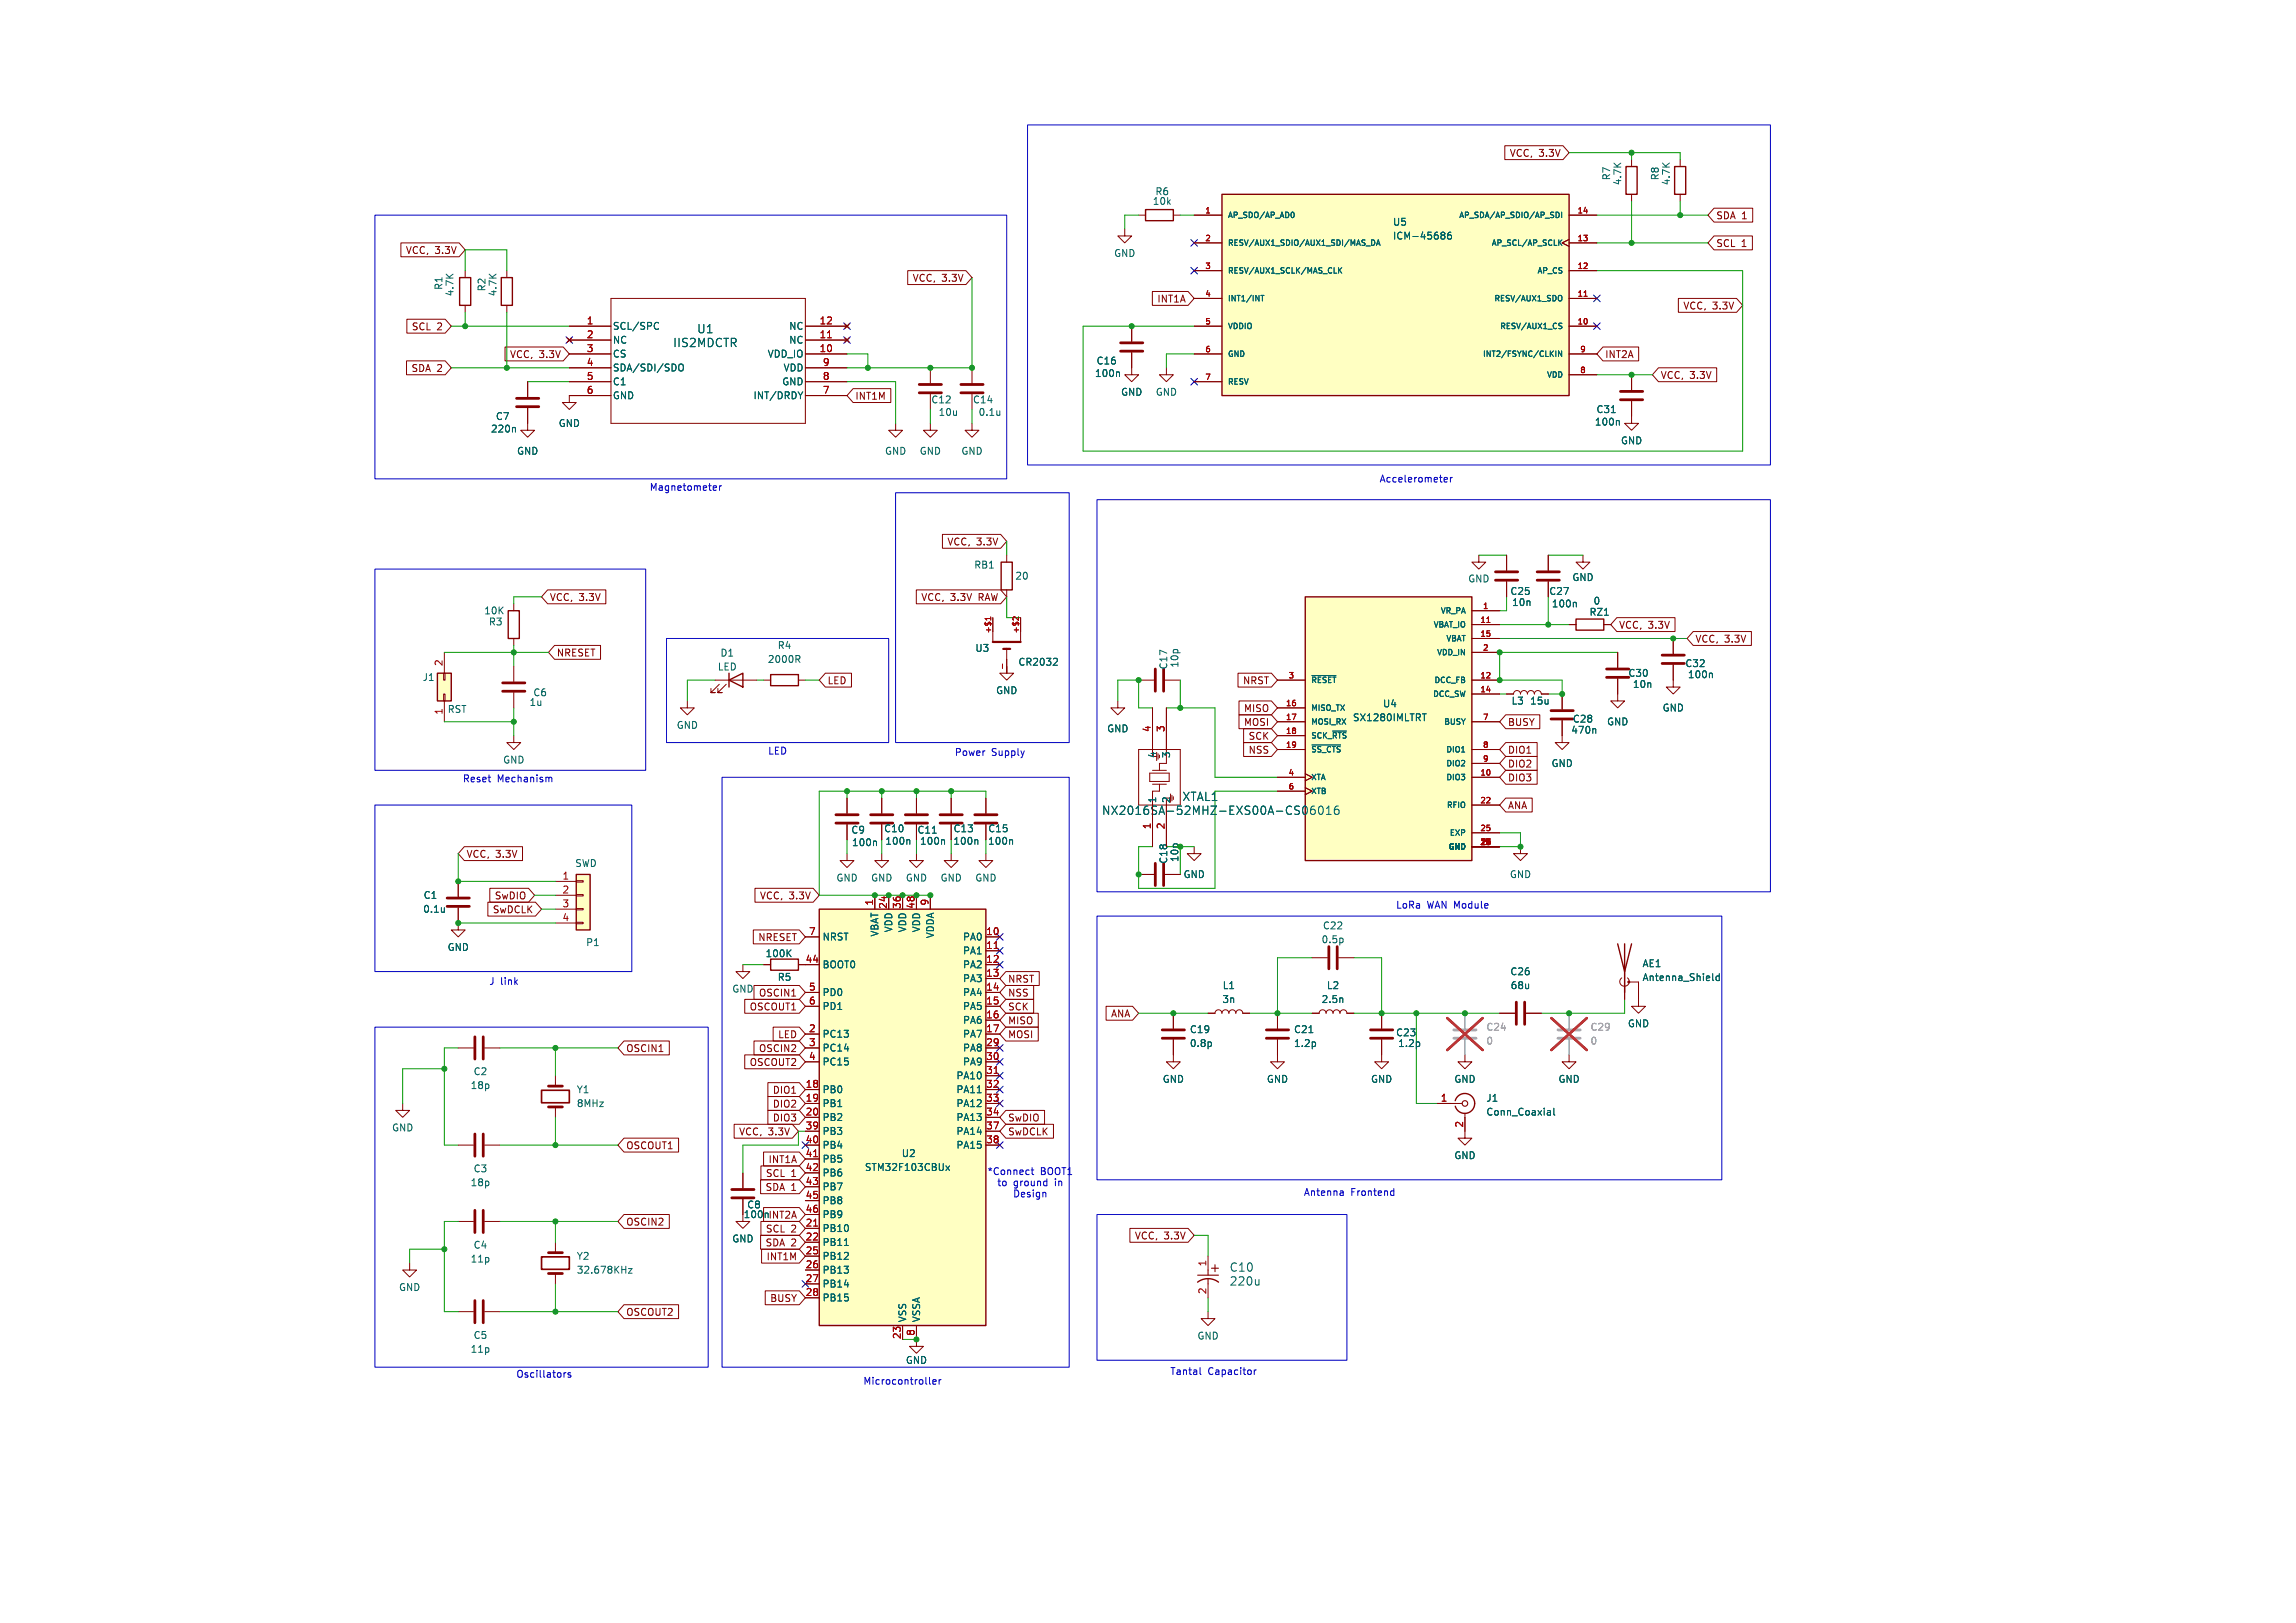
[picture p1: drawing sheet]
<svg xmlns="http://www.w3.org/2000/svg" width="420mm" height="297mm" viewBox="0 0 420 297" stroke-linecap="round" stroke-linejoin="round" font-family="sans-serif">
<defs><g id="words">
<g font-size="2.1" fill="#006464">
<text x="123" y="63.7">IIS2MDCTR</text>
<text x="127.4" y="61.2">U1</text>
<text x="201.5" y="149.3">NX2016SA-52MHZ-EXS00A-CS06016</text>
<text x="216.2" y="146.8">XTAL1</text>
<text x="224.8" y="232.9">C10</text>
<text x="224.8" y="235.5">220u</text>
</g>
<g font-size="1.8" fill="#840000">
<text x="276.1" y="28.9">VCC, 3.3V</text>
<text x="313.8" y="40.3">SDA 1</text>
<text x="74.1" y="46.7">VCC, 3.3V</text>
<text x="313.8" y="45.4">SCL 1</text>
<text x="166.9" y="51.8">VCC, 3.3V</text>
<text x="211.6" y="55.6">INT1A</text>
<text x="307.8" y="56.8">VCC, 3.3V</text>
<text x="75.2" y="60.6">SCL 2</text>
<text x="93.2" y="65.7">VCC, 3.3V</text>
<text x="293.5" y="65.7">INT2A</text>
<text x="75.2" y="68.3">SDA 2</text>
<text x="303.7" y="69.5">VCC, 3.3V</text>
<text x="156.4" y="73.3">INT1M</text>
<text x="173.2" y="100">VCC, 3.3V</text>
<text x="100.5" y="110.2">VCC, 3.3V</text>
<text x="168.4" y="110.2">VCC, 3.3V</text>
<text x="179.1" y="110.2">RAW</text>
<text x="296.1" y="115.3">VCC, 3.3V</text>
<text x="310" y="117.8">VCC, 3.3V</text>
<text x="101.8" y="120.3">NRESET</text>
<text x="151.3" y="125.4">LED</text>
<text x="227.3" y="125.4">NRST</text>
<text x="227.5" y="130.5">MISO</text>
<text x="227.5" y="133">MOSI</text>
<text x="228.3" y="135.6">SCK</text>
<text x="275.7" y="133">BUSY</text>
<text x="228.3" y="138.1">NSS</text>
<text x="275.7" y="140.7">DIO2</text>
<text x="275.7" y="143.2">DIO3</text>
<text x="275.7" y="138.1">DIO1</text>
<text x="275.7" y="148.3">ANA</text>
<text x="85.2" y="157.2">VCC, 3.3V</text>
<text x="90" y="167.3">SwDCLK</text>
<text x="90.4" y="164.8">SwDIO</text>
<text x="138.9" y="164.8">VCC, 3.3V</text>
<text x="138.6" y="172.4">NRESET</text>
<text x="137" y="185.1">OSCOUT1</text>
<text x="138.7" y="182.6">OSCIN1</text>
<text x="184.3" y="180">NRST</text>
<text x="184.3" y="182.6">NSS</text>
<text x="184.3" y="185.1">SCK</text>
<text x="142.2" y="190.2">LED</text>
<text x="184.3" y="187.6">MISO</text>
<text x="184.3" y="190.2">MOSI</text>
<text x="203.1" y="186.4">ANA</text>
<text x="114.5" y="192.7">OSCIN1</text>
<text x="137" y="195.3">OSCOUT2</text>
<text x="138.7" y="192.7">OSCIN2</text>
<text x="141.3" y="200.3">DIO1</text>
<text x="141.3" y="202.9">DIO2</text>
<text x="135.1" y="208">VCC, 3.3V</text>
<text x="141.3" y="205.4">DIO3</text>
<text x="184.3" y="208">SwDCLK</text>
<text x="184.3" y="205.4">SwDIO</text>
<text x="114.5" y="210.5">OSCOUT1</text>
<text x="140" y="215.6">SCL 1</text>
<text x="140.5" y="213">INT1A</text>
<text x="139.9" y="218.1">SDA 1</text>
<text x="114.5" y="224.5">OSCIN2</text>
<text x="140" y="225.7">SCL 2</text>
<text x="207.5" y="227">VCC, 3.3V</text>
<text x="139.9" y="228.3">SDA 2</text>
<text x="140.1" y="230.8">INT1M</text>
<text x="140.8" y="238.4">BUSY</text>
<text x="114.5" y="241">OSCOUT2</text>
</g>
<g font-size="1.8" fill="#006464">
<text x="211.3" y="35.9">R6</text>
<text x="294.7" y="33.1" transform="rotate(-90 294.7 33.1)">R7</text>
<text x="296.8" y="34" transform="rotate(-90 296.8 34)">4.7K</text>
<text x="303.6" y="33.1" transform="rotate(-90 303.6 33.1)">R8</text>
<text x="305.7" y="34" transform="rotate(-90 305.7 34)">4.7K</text>
<text x="210.8" y="37.7">10k</text>
<text x="254.7" y="41.5">U5</text>
<text x="203.7" y="47.2">GND</text>
<text x="254.7" y="44">ICM-45686</text>
<text x="81.1" y="53.2" transform="rotate(-90 81.1 53.2)">R1</text>
<text x="89" y="53.4" transform="rotate(-90 89 53.4)">R2</text>
<text x="83.2" y="54.3" transform="rotate(-90 83.2 54.3)">4.7K</text>
<text x="91" y="54.3" transform="rotate(-90 91 54.3)">4.7K</text>
<text x="112" y="60.6">SCL/SPC</text>
<text x="112" y="63.1">NC</text>
<text x="112" y="65.6">CS</text>
<text x="140.3" y="65.6">VDD_IO</text>
<text x="144.3" y="60.6">NC</text>
<text x="144.3" y="63.1">NC</text>
<text x="112" y="68.2">SDA/SDI/SDO</text>
<text x="112" y="70.7">C1</text>
<text x="143" y="70.7">GND</text>
<text x="143.2" y="68.2">VDD</text>
<text x="200.2" y="69.2">100n</text>
<text x="200.5" y="66.9">C16</text>
<text x="90.6" y="77.1">C7</text>
<text x="112" y="73.3">GND</text>
<text x="137.7" y="73.3">INT/DRDY</text>
<text x="170.3" y="74">C12</text>
<text x="171.6" y="76.3">10u</text>
<text x="177.9" y="74">C14</text>
<text x="178.9" y="76.3">0.1u</text>
<text x="205" y="72.6">GND</text>
<text x="211.3" y="72.6">GND</text>
<text x="291.9" y="75.8">C31</text>
<text x="89.7" y="79.3">220n</text>
<text x="94.5" y="83.4">GND</text>
<text x="102.1" y="78.3">GND</text>
<text x="161.8" y="83.4">GND</text>
<text x="168.1" y="83.4">GND</text>
<text x="175.8" y="83.4">GND</text>
<text x="291.6" y="78.1">100n</text>
<text x="296.4" y="81.5">GND</text>
<text x="178.1" y="104.2">RB1</text>
<text x="185.6" y="106.3">20</text>
<text x="268.5" y="106.8">GND</text>
<text x="287.5" y="106.5">GND</text>
<text x="88.5" y="112.6">10K</text>
<text x="276.2" y="109.1">C25</text>
<text x="276.5" y="111.1">10n</text>
<text x="283.3" y="109.1">C27</text>
<text x="283.8" y="111.4">100n</text>
<text x="290.7" y="112.9">RZ1</text>
<text x="291.4" y="110.8">0</text>
<text x="89.3" y="114.7">R3</text>
<text x="142.2" y="119">R4</text>
<text x="178.3" y="119.5">U3</text>
<text x="77.2" y="124.8">J1</text>
<text x="131.2" y="122.9">LED</text>
<text x="131.7" y="120.4">D1</text>
<text x="140.4" y="121.5">2000R</text>
<text x="186.2" y="122">CR2032</text>
<text x="213.7" y="122.6" transform="rotate(-90 213.7 122.6)">C17</text>
<text x="215.7" y="122.3" transform="rotate(-90 215.7 122.3)">10p</text>
<text x="297.8" y="124.1">C30</text>
<text x="308.2" y="122.3">C32</text>
<text x="308.7" y="124.3">100n</text>
<text x="81.8" y="130.7">RST</text>
<text x="96.8" y="129.4">1u</text>
<text x="97.5" y="127.6">C6</text>
<text x="182.1" y="127.2">GND</text>
<text x="252.9" y="129.6">U4</text>
<text x="276.4" y="129.1">L3</text>
<text x="279.8" y="129.1">15u</text>
<text x="298.6" y="126.1">10n</text>
<text x="304" y="130.4">GND</text>
<text x="123.7" y="133.6">GND</text>
<text x="202.4" y="134.2">GND</text>
<text x="247.4" y="132.2">SX1280IMLTRT</text>
<text x="287.3" y="134.5">470n</text>
<text x="287.6" y="132.4">C28</text>
<text x="293.9" y="132.9">GND</text>
<text x="91.9" y="139.9">GND</text>
<text x="211.7" y="138.8" transform="rotate(-90 211.7 138.8)">4</text>
<text x="214.2" y="138.8" transform="rotate(-90 214.2 138.8)">3</text>
<text x="283.7" y="140.6">GND</text>
<text x="211.7" y="147.1" transform="rotate(-90 211.7 147.1)">1</text>
<text x="214.2" y="147.1" transform="rotate(-90 214.2 147.1)">2</text>
<text x="155.6" y="152.8">C9</text>
<text x="155.8" y="155">100n</text>
<text x="161.6" y="152.5">C10</text>
<text x="161.8" y="154.8">100n</text>
<text x="167.7" y="152.8">C11</text>
<text x="168.2" y="154.8">100n</text>
<text x="174.3" y="154.8">100n</text>
<text x="174.3" y="152.5">C13</text>
<text x="180.6" y="154.8">100n</text>
<text x="180.7" y="152.5">C15</text>
<text x="105.1" y="158.9">SWD</text>
<text x="152.9" y="161.5">GND</text>
<text x="159.3" y="161.5">GND</text>
<text x="165.6" y="161.5">GND</text>
<text x="172" y="161.5">GND</text>
<text x="178.3" y="161.5">GND</text>
<text x="213.7" y="158.2" transform="rotate(-90 213.7 158.2)">C18</text>
<text x="216.4" y="160.9">GND</text>
<text x="276.1" y="160.9">GND</text>
<text x="77.3" y="167.2">0.1u</text>
<text x="77.4" y="164.7">C1</text>
<text x="107.1" y="173.3">P1</text>
<text x="150.4" y="172.3">NRST</text>
<text x="160.9" y="171.5" transform="rotate(-90 160.9 171.5)">VBAT</text>
<text x="163.4" y="170.7" transform="rotate(-90 163.4 170.7)">VDD</text>
<text x="166" y="170.7" transform="rotate(-90 166 170.7)">VDD</text>
<text x="168.5" y="170.7" transform="rotate(-90 168.5 170.7)">VDD</text>
<text x="171" y="171.8" transform="rotate(-90 171 171.8)">VDDA</text>
<text x="176.1" y="172.3">PA0</text>
<text x="241.7" y="172.8">0.5p</text>
<text x="241.9" y="170.3">C22</text>
<text x="81.8" y="174.2">GND</text>
<text x="139.9" y="175.4">100K</text>
<text x="142.2" y="179.7">R5</text>
<text x="150.4" y="177.4">BOOT0</text>
<text x="176.1" y="174.9">PA1</text>
<text x="176.1" y="177.4">PA2</text>
<text x="176.1" y="179.9">PA3</text>
<text x="276.2" y="178.7">C26</text>
<text x="300.4" y="177.2">AE1</text>
<text x="300.4" y="179.7">Antenna_Shield</text>
<text x="133.9" y="181.8">GND</text>
<text x="150.4" y="182.5">PD0</text>
<text x="150.4" y="185">PD1</text>
<text x="176.1" y="182.5">PA4</text>
<text x="176.1" y="185">PA5</text>
<text x="223.5" y="183.7">3n</text>
<text x="223.6" y="181.2">L1</text>
<text x="241.7" y="183.7">2.5n</text>
<text x="242.6" y="181.2">L2</text>
<text x="276.2" y="181.2">68u</text>
<text x="150.4" y="190.1">PC13</text>
<text x="176.1" y="187.6">PA6</text>
<text x="176.1" y="190.1">PA7</text>
<text x="217.6" y="189.3">C19</text>
<text x="217.6" y="191.8">0.8p</text>
<text x="236.6" y="189.3">C21</text>
<text x="236.6" y="191.8">1.2p</text>
<text x="255.3" y="189.8">C23</text>
<text x="255.7" y="191.8">1.2p</text>
<text x="297.7" y="188.2">GND</text>
<text x="86.5" y="197">C2</text>
<text x="150.4" y="192.6">PC14</text>
<text x="150.4" y="195.2">PC15</text>
<text x="174.9" y="197.7">PA10</text>
<text x="176.1" y="192.6">PA8</text>
<text x="176.1" y="195.2">PA9</text>
<text x="86" y="199.5">18p</text>
<text x="105.4" y="200.3">Y1</text>
<text x="105.4" y="202.8">8MHz</text>
<text x="150.4" y="200.3">PB0</text>
<text x="150.4" y="202.8">PB1</text>
<text x="174.9" y="200.3">PA11</text>
<text x="174.9" y="202.8">PA12</text>
<text x="212.6" y="198.3">GND</text>
<text x="231.6" y="198.3">GND</text>
<text x="250.7" y="198.3">GND</text>
<text x="265.9" y="198.3">GND</text>
<text x="271.8" y="201.8">J1</text>
<text x="285" y="198.3">GND</text>
<text x="71.6" y="207.2">GND</text>
<text x="150.4" y="205.3">PB2</text>
<text x="150.4" y="207.9">PB3</text>
<text x="174.9" y="205.3">PA13</text>
<text x="174.9" y="207.9">PA14</text>
<text x="271.8" y="204.4">Conn_Coaxial</text>
<text x="86.5" y="214.7">C3</text>
<text x="150.4" y="210.4">PB4</text>
<text x="150.4" y="213">PB5</text>
<text x="150.4" y="215.5">PB6</text>
<text x="158.1" y="214.5">STM32F103CBUx</text>
<text x="164.9" y="211.9">U2</text>
<text x="174.9" y="210.4">PA15</text>
<text x="265.9" y="212.3">GND</text>
<text x="86" y="217.3">18p</text>
<text x="136.6" y="221.3">C8</text>
<text x="150.4" y="218">PB7</text>
<text x="150.4" y="220.6">PB8</text>
<text x="133.9" y="227.6">GND</text>
<text x="135.9" y="223.1">100n INT2A</text>
<text x="135.9" y="223.1">100n</text>
<text x="150.4" y="223.1">PB9</text>
<text x="150.4" y="225.7">PB10</text>
<text x="86" y="231.2">11p</text>
<text x="86.5" y="228.7">C4</text>
<text x="105.4" y="230.7">Y2</text>
<text x="105.4" y="233.3">32.678KHz</text>
<text x="150.4" y="228.2">PB11</text>
<text x="150.4" y="230.7">PB12</text>
<text x="150.4" y="233.3">PB13</text>
<text x="72.9" y="236.4">GND</text>
<text x="150.4" y="235.8">PB14</text>
<text x="150.4" y="238.4">PB15</text>
<text x="86.5" y="245.2">C5</text>
<text x="166" y="242.1" transform="rotate(-90 166 242.1)">VSS</text>
<text x="168.5" y="242.1" transform="rotate(-90 168.5 242.1)">VSSA</text>
<text x="218.9" y="245.3">GND</text>
<text x="86" y="247.8">11p</text>
<text x="165.6" y="249.8">GND</text>
</g>
<g font-size="1.8" fill="#a90000">
<text x="107.2" y="59.4">1</text>
<text x="149.8" y="59.4">12</text>
<text x="107.2" y="62">2</text>
<text x="107.2" y="64.5">3</text>
<text x="149.8" y="62">11</text>
<text x="149.8" y="64.5">10</text>
<text x="107.2" y="67.1">4</text>
<text x="107.2" y="69.6">5</text>
<text x="150.4" y="67.1">9</text>
<text x="150.4" y="69.6">8</text>
<text x="107.2" y="72.1">6</text>
<text x="150.4" y="72.1">7</text>
<text x="81" y="122" transform="rotate(-90 81 122)">2</text>
<text x="81" y="130.9" transform="rotate(-90 81 130.9)">1</text>
<text x="210.6" y="134.1" transform="rotate(-90 210.6 134.1)">4</text>
<text x="213.1" y="134.1" transform="rotate(-90 213.1 134.1)">3</text>
<text x="210.6" y="151.8" transform="rotate(-90 210.6 151.8)">1</text>
<text x="213.1" y="151.8" transform="rotate(-90 213.1 151.8)">2</text>
<text x="102.8" y="161">1</text>
<text x="102.8" y="163.6">2</text>
<text x="102.8" y="166.1">3</text>
<text x="159.8" y="165.8" transform="rotate(-90 159.8 165.8)">1</text>
<text x="162.3" y="166.4" transform="rotate(-90 162.3 166.4)">24</text>
<text x="164.8" y="166.4" transform="rotate(-90 164.8 166.4)">36</text>
<text x="167.4" y="166.4" transform="rotate(-90 167.4 166.4)">48</text>
<text x="169.9" y="165.8" transform="rotate(-90 169.9 165.8)">9</text>
<text x="102.8" y="168.7">4</text>
<text x="147.9" y="171.2">7</text>
<text x="180.3" y="171.2">10</text>
<text x="180.3" y="173.7">11</text>
<text x="147.3" y="176.3">44</text>
<text x="180.3" y="176.3">12</text>
<text x="180.3" y="178.8">13</text>
<text x="147.9" y="181.4">5</text>
<text x="147.9" y="183.9">6</text>
<text x="180.3" y="181.4">14</text>
<text x="180.3" y="183.9">15</text>
<text x="147.9" y="189">2</text>
<text x="147.9" y="191.5">3</text>
<text x="180.3" y="186.4">16</text>
<text x="180.3" y="189">17</text>
<text x="180.3" y="191.5">29</text>
<text x="147.9" y="194.1">4</text>
<text x="180.3" y="194.1">30</text>
<text x="180.3" y="196.6">31</text>
<text x="147.3" y="199.1">18</text>
<text x="147.3" y="201.7">19</text>
<text x="180.3" y="199.1">32</text>
<text x="180.3" y="201.7">33</text>
<text x="263.5" y="201.7">1</text>
<text x="147.3" y="204.2">20</text>
<text x="147.3" y="206.8">39</text>
<text x="147.3" y="209.3">40</text>
<text x="180.3" y="204.2">34</text>
<text x="180.3" y="206.8">37</text>
<text x="180.3" y="209.3">38</text>
<text x="267.7" y="206.4" transform="rotate(-90 267.7 206.4)">2</text>
<text x="147.3" y="211.8">41</text>
<text x="147.3" y="214.4">42</text>
<text x="147.3" y="216.9">43</text>
<text x="147.3" y="219.5">45</text>
<text x="147.3" y="222">46</text>
<text x="147.3" y="224.5">21</text>
<text x="147.3" y="227.1">22</text>
<text x="147.3" y="229.6">25</text>
<text x="147.3" y="232.2">26</text>
<text x="220.7" y="231.8" transform="rotate(-90 220.7 231.8)">1</text>
<text x="147.3" y="234.7">27</text>
<text x="147.3" y="237.2">28</text>
<text x="220.7" y="236.9" transform="rotate(-90 220.7 236.9)">2</text>
<text x="164.8" y="245.2" transform="rotate(-90 164.8 245.2)">23</text>
<text x="167.4" y="244.5" transform="rotate(-90 167.4 244.5)">8</text>
</g>
<g font-size="1.8" fill="#0000c2">
<text x="252.3" y="88.5">Accelerometer</text>
<text x="118.8" y="90">Magnetometer</text>
<text x="84.6" y="143.4">Reset</text>
<text x="90.9" y="143.4">Mechanism</text>
<text x="140.4" y="138.3">LED</text>
<text x="174.6" y="138.5">Power</text>
<text x="181.4" y="138.5">Supply</text>
<text x="255.3" y="166.5">LoRa</text>
<text x="261" y="166.5">WAN Module</text>
<text x="89.4" y="180.4">J</text>
<text x="91.5" y="180.4">link</text>
<text x="180.5" y="215.2">*Connect</text>
<text x="190.3" y="215.2">BOOT1</text>
<text x="182.3" y="217.3">to</text>
<text x="185.2" y="219.3">Design</text>
<text x="185.4" y="217.3">ground</text>
<text x="193.1" y="217.3">in</text>
<text x="238.4" y="219.1">Antenna</text>
<text x="247.1" y="219.1">Frontend</text>
<text x="214" y="251.8">Tantal</text>
<text x="220.9" y="251.8">Capacitor</text>
<text x="94.4" y="252.3">Oscillators</text>
<text x="157.8" y="253.6">Microcontroller</text>
</g>
<text font-size="1.8" fill="#009600" x="215.7" y="157.8" transform="rotate(-90 215.7 157.8)">10p</text>
<g font-size="1.8" fill="#989898">
<text x="271.8" y="191.4">0</text>
<text x="271.8" y="188.8">C24</text>
<text x="290.8" y="191.4">0</text>
<text x="290.8" y="188.8">C29</text>
</g>
<g font-size="1.4" fill="#a90000">
<text x="220.4" y="39.1">1</text>
<text x="288.5" y="39.1">14</text>
<text x="220.4" y="44.2">2</text>
<text x="288.5" y="44.2">13</text>
<text x="220.4" y="49.3">3</text>
<text x="288.5" y="49.3">12</text>
<text x="220.4" y="54.4">4</text>
<text x="220.4" y="59.4">5</text>
<text x="288.5" y="54.4">11</text>
<text x="288.5" y="59.4">10</text>
<text x="220.4" y="64.5">6</text>
<text x="288.9" y="64.5">9</text>
<text x="220.4" y="69.6">7</text>
<text x="288.9" y="68.3">8</text>
<text x="271.2" y="111.5">1</text>
<text x="181.4" y="116" transform="rotate(-90 181.4 116)">+$1</text>
<text x="186.4" y="116" transform="rotate(-90 186.4 116)">+$2</text>
<text x="270.7" y="114">11</text>
<text x="270.7" y="116.6">15</text>
<text x="271.2" y="119.1">2</text>
<text x="235.6" y="124.2">3</text>
<text x="270.7" y="124.2">12</text>
<text x="235.1" y="129.3">16</text>
<text x="235.1" y="131.8">17</text>
<text x="270.7" y="126.7">14</text>
<text x="271.2" y="131.8">7</text>
<text x="235.1" y="134.4">18</text>
<text x="235.1" y="136.9">19</text>
<text x="271.2" y="136.9">8</text>
<text x="235.6" y="142">4</text>
<text x="270.7" y="142">10</text>
<text x="271.2" y="139.4">9</text>
<text x="235.6" y="144.5">6</text>
<text x="270.7" y="147.1">22</text>
<text x="270.7" y="152.1">25</text>
<text x="271.2" y="154.7">51</text>
<text x="271.5" y="154.7">1</text>
<text x="271.5" y="154.7">4</text>
</g>
<g font-size="1.4" fill="#006464">
<text x="224.5" y="40.1">AP_SDO/AP_AD0</text>
<text x="266.8" y="40.1">AP_SDA/AP_SDIO/AP_SDI</text>
<text x="224.5" y="45.2">RESV/AUX1_SDIO/AUX1_SDI/MAS_DA</text>
<text x="272.7" y="45.2">AP_SCL/AP_SCLK</text>
<text x="224.5" y="50.3">RESV/AUX1_SCLK/MAS_CLK</text>
<text x="281.1" y="50.3">AP_CS</text>
<text x="224.5" y="55.3">INT1/INT</text>
<text x="273.2" y="55.3">RESV/AUX1_SDO</text>
<text x="224.5" y="60.4">VDDIO</text>
<text x="224.5" y="65.5">GND</text>
<text x="271.1" y="65.5">INT2/FSYNC/CLKIN</text>
<text x="274.3" y="60.4">RESV/AUX1_CS</text>
<text x="224.5" y="70.6">RESV</text>
<text x="282.8" y="69.3">VDD</text>
<text x="263.4" y="112.5">VR_PA</text>
<text x="262.1" y="115">VBAT_IO</text>
<text x="264.4" y="117.6">VBAT</text>
<text x="239.8" y="125.2">~{RESET}</text>
<text x="262.3" y="125.2">DCC_FB</text>
<text x="262.7" y="120.1">VDD_IN</text>
<text x="239.8" y="130.3">MISO_TX</text>
<text x="262" y="127.7">DCC_SW</text>
<text x="239.8" y="132.8">MOSI_RX</text>
<text x="239.8" y="135.4">SCK_~{RTS}</text>
<text x="239.8" y="137.9">~{SS_CTS}</text>
<text x="264.1" y="132.8">BUSY</text>
<text x="264.4" y="137.9">DIO1</text>
<text x="239.8" y="143">XTA</text>
<text x="264.4" y="140.4">DIO2</text>
<text x="264.4" y="143">DIO3</text>
<text x="239.8" y="145.5">XTB</text>
<text x="264.5" y="148.1">RFIO</text>
<text x="264.9" y="155.7">GND</text>
<text x="265.1" y="153.1">EXP</text>
</g>
</g></defs>
<g fill="none" stroke="#840000" stroke-width=".51">
<path d="M168.1 70.4h4.1M168.1 71.9h4.1M283.7 130h4.1M283.7 131.6h4.1M293.9 124h4M293.9 122.4h4M178.3 149.1h4.1M178.3 150.6h4.1M211.3 158v4.1M212.9 158v4.1M86.9 189.7v4.1M88.4 189.7v4.1"/>
<path d="M100.3 198.8h2.6M212.6 190h4.1M212.6 188.5h4.1M86.9 207.5v4.1M88.4 207.5v4.1M100.3 202.6h2.6M86.9 221.5v4.1M88.4 221.5v4.1"/>
</g>
<g fill="none" stroke="#840000" stroke-width=".18">
<path d="M163.8 77.5v1.2h1.3l-1.3 1.3-1.2-1.3h1.2M170.2 67.3v2.8M170.2 72.1v2.8M295.9 119.4v2.8M275.6 127h1.3a.64 .64 0 0 1 .6-.6 .64 .64 0 0 1 .6 .6 .64 .64 0 0 1 .7-.6 .64 .64 0 0 1 .6 .6 .64 .64 0 0 1 .6-.6 .64 .64 0 0 1 .7 .6 .64 .64 0 0 1 .6-.6 .64 .64 0 0 1 .6 .6h1.3M285.7 127v2.8M285.7 131.8v2.8M295.9 124.2v4.1h1.3l-1.3 1.2-1.3-1.2h1.3M306.1 124.5v1.2h1.2l-1.2 1.3-1.3-1.3h1.3M180.3 146.1v2.7M180.3 150.9v2.8M218.4 154.9v1.3h1.3l-1.3 1.3-1.2-1.3h1.2"/>
<path d="M208.3 160h2.8M213.1 160h2.8M83.8 191.8h2.8M88.6 191.8h2.8M101.6 196.9v1.9M214.6 190.2v4.1h1.3l-1.3 1.3-1.2-1.3h1.2M214.6 185.4v2.8M240 185.4h1.3a.64 .64 0 0 1 .6-.6 .64 .64 0 0 1 .7 .6 .64 .64 0 0 1 .6-.6 .64 .64 0 0 1 .6 .6 .64 .64 0 0 1 .7-.6 .64 .64 0 0 1 .6 .6 .64 .64 0 0 1 .6-.6 .64 .64 0 0 1 .7 .6h1.2M252.7 193v1.3h1.3l-1.3 1.3-1.2-1.3h1.2M73.7 201.9v1.3h1.2l-1.2 1.3-1.3-1.3h1.3M83.8 209.6h2.8M88.6 209.6h2.8"/>
<path d="M101.6 202.6v1.9M74.9 231.1v1.3h1.3l-1.3 1.3-1.2-1.3h1.2M83.8 223.5h2.8M88.6 223.5h2.8"/>
</g>
<path d="M291.7 133.3l.2 .2v.7M185 153.7l.2 .1v.7M221.5 190.8v.6M245.6 182.7v.8" fill="none" stroke="#006464" stroke-width=".18"/>
<path d="M99.1 199.5h5v2.3h-5z" fill="none" stroke="#840000" stroke-width=".3"/>
<path d="M149.9 166.4h30.4v76.2h-30.4z" fill="#ffffc2"/>
<path d="M288.3 113.3h5.1v2h-5.1zM149.9 166.4h30.4v76.2h-30.4z" fill="none" stroke="#840000" stroke-width=".25"/>
<g fill="none" stroke="#840000" stroke-width=".18">
<path d="M207 59.7v2.8M207 64.5v4.1h1.3l-1.3 1.3-1.3-1.3h1.3M213.4 67.3v1.3h1.2l-1.2 1.3-1.3-1.3h1.3M287 114.3h1.3M289.6 101.6v1.3h1.2l-1.2 1.2-1.3-1.2h1.3M293.4 114.3h1.2M306.1 116.8v2.8M306.1 121.7v2.8M147.3 171.5h2.6M147.3 176.5h2.6M160 163.8v2.6M162.6 163.8v2.6"/>
<path d="M165.1 163.8v2.6M167.6 163.8v2.6M170.2 163.8v2.6M180.3 171.5h2.6M180.3 176.5h2.6M180.3 174h2.6M180.3 179.1h2.6M147.3 181.6h2.6M147.3 184.2h2.6M147.3 189.2h2.6M147.3 191.8h2.6M147.3 194.3h2.6"/>
<path d="M147.3 199.4h2.6M180.3 181.6h2.6M180.3 184.2h2.6M180.3 189.2h2.6M180.3 191.8h2.6M180.3 194.3h2.6M180.3 199.4h2.6M180.3 186.7h2.6M180.3 196.9h2.6M147.3 201.9h2.6M147.3 204.5h2.6M147.3 207h2.6"/>
<path d="M147.3 209.6h2.6M147.3 212.1h2.6M147.3 214.6h2.6M147.3 217.2h2.6M147.3 219.7h2.6M180.3 201.9h2.6M180.3 204.5h2.6M180.3 207h2.6M180.3 209.6h2.6M147.3 222.2h2.6M147.3 224.8h2.6M147.3 227.3h2.6"/>
<path d="M147.3 229.9h2.6M147.3 232.4h2.6M147.3 234.9h2.6M147.3 237.5h2.6M165.1 242.6v2.5M167.6 242.6v2.5"/>
</g>
<path d="M181.9 173.6h.7M181.9 196.4h.7M148.8 211.7h.8M148.8 224.4h.8" fill="none" stroke="#a90000" stroke-width=".18"/>
<path d="M204.6 68.1l.2 .1v.7M313.1 123.2l.1 .2v.6M178.8 200h.7M173 213.3l.7 .9M173.7 213.3l-.7 .9M154.5 227.9h.7" fill="none" stroke="#006464" stroke-width=".18"/>
<path d="M205 62.7h4M205 64.3h4M304 119.9h4.1M304 121.4h4.1" fill="none" stroke="#840000" stroke-width=".51"/>
<path d="M265.9 188.5h4.1M265.9 190h4.1" fill="none" stroke="#a1a1a1" stroke-width=".51"/>
<path d="M268 185.4v2.8M268 190.2v2.8" fill="none" stroke="#a1a1a1" stroke-width=".18"/>
<path d="M264.7 186.3l6.5 5.9M271.2 186.3l-6.5 5.9" fill="none" stroke="#e12e31" stroke-width=".46"/>
<path d="M223.5 35.6h63.5v36.8h-63.5z" fill="#ffffc2"/>
<path d="M209.5 38.4h5.1v2h-5.1zM223.5 35.6h63.5v36.8h-63.5zM297.4 30.5h2.1v5.1h-2.1zM306.3 30.5h2.1v5.1h-2.1zM219.1 234.6a3.2 3.2 0 0 1 3.8 0" fill="none" stroke="#840000" stroke-width=".25"/>
<g fill="none" stroke="#840000" stroke-width=".18">
<path d="M208.3 39.4h1.2M214.6 39.4h1.3M218.4 39.4h5.1M287 39.4h5.1M298.4 29.2v1.3M298.4 35.6v1.2M307.3 29.2v1.3M307.3 35.6v1.2M205.7 41.9v1.3h1.3l-1.3 1.3-1.2-1.3h1.2M218.4 44.5h5.1M218.4 49.5h5.1M218.4 54.6h5.1"/>
<path d="M218.4 59.7h5.1M287 43.8l-1.3 .7 1.3 .6M287 44.5h5.1M287 49.5h5.1M287 54.6h5.1M287 59.7h5.1M170.2 77.5v1.2h1.2l-1.2 1.3-1.3-1.3h1.3M218.4 64.8h5.1M218.4 69.9h5.1M287 64.8h5.1M287 68.6h5.1M298.4 73.4v4.1h1.3l-1.3 1.2-1.2-1.2h1.2"/>
<path d="M298.4 68.6v2.8M204.5 128.3v1.2h1.2l-1.2 1.3-1.3-1.3h1.3M208.3 137.2h7.6v10.1h-7.6zM208.3 124.5h2.8M210.8 129.5v8.9M213.1 124.5h2.8M213.4 129.5v10.2h-1.3v1.3M174 156.2v1.3h1.3l-1.3 1.3-1.3-1.3h1.3M210.3 141.5h3.6v1.5h-3.6zM210.8 143.5h2.6M210.8 141h2.6M212.1 143.5v1.3h-1.3v10.1"/>
<path d="M213.4 147.3v7.6M214.1 145.3v1.5M214.4 145.5v1.1M278.1 154.9v1.3h1.3l-1.3 1.3-1.2-1.3h1.2M135.9 176.5v1.3h1.3l-1.3 1.3-1.3-1.3h1.3M268 193v1.3h1.2l-1.2 1.3-1.3-1.3h1.3M101.6 227.3v1.9M101.6 233v1.9M221 229.9v2.5M221 234.9v2.6M83.8 240h2.8M88.6 240h2.8"/>
</g>
<g fill="none" stroke="#006464" stroke-width=".18">
<path d="M236.5 38.8a.64 .64 0 0 1 0 1M284.6 38.8a.51 .51 0 0 1 .6 .5 .51 .51 0 0 1-.6 .5M285.7 38.8v1M230.6 54.1h.6M230.9 54.1v1M244 50h.5M244.9 49v1M245 49.4l.4 .6M245.4 49l-.5 .6M249.9 45h.8M250.9 43.9a.51 .51 0 0 1 .6 .5 .51 .51 0 0 1-.6 .5zM251.8 44.9l.3-1 .4 1"/>
<path d="M251.9 44.6h.5M263.8 42.5h.3l.2 .2-.2 .3M263.8 43h.3M264.1 43l.2 .3v.2l-.1 .2-.4 .1M265.4 42.5l-.4 .1a.86 .86 0 0 0 0 1.2l.5-.2v-.4l-.2-.2h-.4l-.1 .2M285.3 54.1a.34 .34 0 0 1 .4 .3v.3a.34 .34 0 0 1-.4 .4M285.3 44.3l.4 .6M285.3 59.6l.3 .1 .1 .3-.2 .2h-.2M285.3 59.1l.4 .1M285.7 43.9l-.6 .6M284.6 64.2v1M285.7 64.2v1l-.6-1v1"/>
<path d="M294.8 75.5h.7M296 76.9l.2 .2v.7M238.5 147.6l.1-.1a.81 .81 0 0 1 .6 .8 .81 .81 0 0 1-.6 .7h-.1M240.5 147.5a.6 .6 0 0 0-.8 .7v.5l.2 .3h.4l.2-.1 .1-.5-.1-.2-.5-.1-.3 .3M241.4 147.6l.1-.1a.81 .81 0 0 1 .6 .8 .81 .81 0 0 1-.6 .7 1.01 1.01 0 0 1-.1-1.4zM242.6 149h.9M242.6 147.9l.5-.4v1.5M244.8 147.5a.6 .6 0 0 0-.7 .7v.5l.1 .3h.5l.2-.1 .1-.5-.2-.2-.4-.1-.3 .3M115 232.1h.6l-.6 .9h.6M230.3 234.1v1.1M230.3 235l-.2 .2"/>
</g>
<path d="M289.8 54.2h.5" fill="none" stroke="#a90000" stroke-width=".18"/>
<path d="M296.4 71.6h4.1M296.4 73.2h4.1M211.3 122.4v4.1M212.9 122.4v4.1M86.9 238v4.1M88.4 238v4.1M100.3 233h2.6M100.3 229.2h2.6" fill="none" stroke="#840000" stroke-width=".51"/>
<path d="M99.1 230h5v2.3h-5z" fill="none" stroke="#840000" stroke-width=".3"/>
<path d="M219.1 233.3h3.8M221 232.4v.9M221 234v.9M221.6 232.1h1.3M222.2 231.4v1.3" fill="none" stroke="#840000" stroke-width=".2"/>
<path d="M238.8 109.2h30.4v48.3h-30.4z" fill="#ffffc2"/>
<path d="M84.1 50.8h2v5.1h-2zM91.7 50.8h2v5.1h-2zM238.8 109.2h30.4v48.3h-30.4zM141 175.5h5v2h-5zM295.9 172.7l1.3 5.1 1.2-5.1M297.2 172.7v8.9M266.2 201.4a1.81 1.81 0 0 1 2.8-1 1.81 1.81 0 0 1 0 3 1.81 1.81 0 0 1-2.8-1" fill="none" stroke="#840000" stroke-width=".25"/>
<g fill="none" stroke="#840000" stroke-width=".18">
<path d="M85.1 49.5v1.3M85.1 55.9v1.3M92.7 49.5v1.3M92.7 55.9v1.3M104.1 59.7h7.7M111.8 54.6h35.5v22.9h-35.5zM147.3 59.7h7.6M154.6 59.3l.7 .8M155.3 59.3l-.7 .8M96.5 74.7v4h1.3l-1.3 1.3-1.3-1.3h1.3M96.5 69.9v2.7M103.8 61.8l.7 .8"/>
<path d="M104.1 62.2h7.7M104.1 64.8h7.7M104.1 67.3h7.7M104.1 69.9h7.7M104.5 61.8l-.7 .8M111.8 72.4h-7.7v1.3h1.3l-1.3 1.2-1.2-1.2h1.2M147.3 62.2h7.6M147.3 64.8h7.6M147.3 67.3h7.6M147.3 69.9h7.6M147.3 72.4h7.6M154.6 61.8l.7 .8"/>
<path d="M155.3 61.8l-.7 .8M177.8 77.5v1.2h1.3l-1.3 1.3-1.3-1.3h1.3M177.8 67.3v2.8M177.8 72.1v2.8M181.6 113v4.5M184.1 118.7v4.5M186.7 113v4.5M269.2 111.8h5.1M269.2 114.3h5.1M269.2 116.8h5.1M269.2 119.4h5.1M270.5 101.6v1.3h1.3l-1.3 1.2-1.3-1.2h1.3"/>
<path d="M275.6 101.6v2.8M275.6 106.4v2.8M283.2 101.6v2.8M283.2 106.4v2.8M94 134.6v1.3h1.2l-1.2 1.3-1.3-1.3h1.3M94 121.9v2.8M94 126.7v2.8M233.7 124.5h5.1M233.7 129.5h5.1M233.7 132.1h5.1M233.7 134.6h5.1M233.7 137.2h5.1"/>
<path d="M269.2 124.5h5.1M269.2 132.1h5.1M269.2 137.2h5.1M269.2 127h5.1M269.2 139.7h5.1M285.7 134.6v1.3h1.3l-1.3 1.3-1.2-1.3h1.2M167.6 146.1v2.7M167.6 150.9v2.8M174 146.1v2.7M174 150.9v2.8M180.3 156.2v1.3h1.3l-1.3 1.3-1.2-1.3h1.2M233.7 142.2h5.1"/>
<path d="M233.7 144.8h5.1M238.8 141.6l1.2 .6-1.2 .7M238.8 144.1l1.2 .7-1.2 .6M269.2 142.2h5.1M269.2 147.3h5.1M269.2 152.4h5.1M269.2 154.9h5.1M83.8 168.9v1.3h1.3l-1.3 1.3-1.3-1.3h1.3M139.7 176.5h1.3M146 176.5h1.3M240 175.3h2.8M244.9 175.3h2.7"/>
<path d="M296.7 178.9a.85 .85 0 0 0-.1 1.3 .85 .85 0 0 0 1.2 0 .85 .85 0 0 0-.1-1.3M297.2 177.8v5.1M297.9 179.7h1.8v4.5h1.3l-1.3 1.2-1.3-1.2h1.3M221 185.4h1.2a.64 .64 0 0 1 .7-.6 .64 .64 0 0 1 .6 .6 .64 .64 0 0 1 .7-.6 .64 .64 0 0 1 .6 .6 .64 .64 0 0 1 .6-.6 .64 .64 0 0 1 .7 .6 .64 .64 0 0 1 .6-.6 .64 .64 0 0 1 .6 .6h1.3M233.7 193v1.3h1.2l-1.2 1.3-1.3-1.3h1.3M252.7 185.4v2.8M252.7 190.2v2.8M274.3 185.4h2.8M279.1 185.4h2.8M287 193v1.3h1.3l-1.3 1.3-1.3-1.3h1.3M135.9 219.5v4h1.3l-1.3 1.3-1.3-1.3h1.3M135.9 214.6v2.8"/>
<path d="M262.9 201.9h4.6M268 203.7v4.6h1.2l-1.2 1.3-1.3-1.3h1.3M167.6 245.1v1.3h1.3l-1.3 1.2-1.2-1.2h1.2M221 240v1.3h1.2l-1.2 1.3-1.3-1.3h1.3"/>
</g>
<g fill="none" stroke="#006464" stroke-width=".18">
<path d="M120.1 59l.4 .1M94.1 78.2l.2 .2v.7M120.5 60.1l-.4 .2M124.3 66.7l.2-.1a.43 .43 0 0 1 .5 .4v.5a.42 .42 0 0 1-.4 .4 .42 .42 0 0 1-.5-.4v-.5zM146.8 71.7l-.4 .7M182.9 75.2v.8M182.9 75.9l-.1 .1M288.2 110.2l.1 .2v.7M193.2 120.5l.2 .2v.3l-.8 .7h.8M240 123.6h4.4M240 136.3h5.2M243.8 133.8h2.5"/>
<path d="M260.2 130.6h.7M170.5 152.5h.8M172.6 153.7l.2 .1v.7M178.7 153.7l.2 .1v.7M144.2 174.4l.5 .7M144.7 173.8l-.7 .7M245.6 171.8v.6M313.3 179.4h.2M314.5 178.2v1.2M314.5 178.7l-.4-.1-.2 .2 .1 .6h.5M259.6 190.8v.6M283.2 203.2h.2l.2 .2v.7"/>
<path d="M283.6 204l-.4 .1M283.6 203.5l-.4 .1M284.2 202.8v1.1l.2 .2"/>
</g>
<path d="M151.4 61.8h.7M181.2 112.9v.6M181.2 113.2h-1l.3 .3M186.3 112.9v.6l-.7-.6-.3 .1v.3M272 113.9h.6M183.4 121.5v.8" fill="none" stroke="#a90000" stroke-width=".18"/>
<g fill="none" stroke="#840000" stroke-width=".51">
<path d="M94.5 72.9h4.1M94.5 74.4h4.1M175.8 70.4h4M175.8 71.9h4M273.6 106.2h4M273.6 104.6h4M281.2 106.2h4M281.2 104.6h4M91.9 125h4.1M91.9 126.5h4.1M165.6 149.1h4.1M165.6 150.6h4.1"/>
<path d="M172 149.1h4M172 150.6h4M243.1 173.2v4.1M244.6 173.2v4.1M250.7 188.5h4.1M250.7 190h4.1M277.4 183.4v4.1M278.9 183.4v4.1M133.9 217.7h4M133.9 219.2h4"/>
</g>
<path d="M285 188.5h4.1M285 190h4.1" fill="none" stroke="#a1a1a1" stroke-width=".51"/>
<path d="M287 185.4v2.8M287 190.2v2.8" fill="none" stroke="#a1a1a1" stroke-width=".18"/>
<path d="M283.8 186.3l6.5 5.9M290.3 186.3l-6.5 5.9" fill="none" stroke="#e12e31" stroke-width=".46"/>
<circle cx="297.9" cy="179.7" r=".18" fill="#840000" stroke="#840000" stroke-width=".18"/>
<path d="M181.6 117.5h5.1M183.5 118.7h1.3" fill="none" stroke="#840000" stroke-width=".41"/>
<circle cx="268" cy="201.9" r=".51" fill="none" stroke="#840000" stroke-width=".2"/>
<path d="M105.4 160h2.5v10.2h-2.5z" fill="#ffffc2"/>
<path d="M105.4 160h2.5v10.2h-2.5z" fill="none" stroke="#840000" stroke-width=".25"/>
<path d="M154.9 146.1v2.7M154.9 150.9v2.8M83.8 161.3v2.8M83.8 166.1v2.8M101.6 161.3h3.8M101.6 163.8h3.8M101.6 166.4h3.8M101.6 168.9h3.8M105.4 161.2h1.3v.2h-1.3zM105.4 163.7h1.3v.3h-1.3zM105.4 166.2h1.3v.3h-1.3zM105.4 168.8h1.3v.2h-1.3z" fill="none" stroke="#840000" stroke-width=".18"/>
<path d="M152.9 149.1h4.1M152.9 150.6h4.1M81.8 165.9h4.1M81.8 164.3h4.1" fill="none" stroke="#840000" stroke-width=".51"/>
<path d="M160.1 153.9l.2 .2v.7M81.3 166.1v.8M81.3 166.8l-.1 .1" fill="none" stroke="#006464" stroke-width=".18"/>
<path d="M80 123.2h2.5v5.1h-2.5z" fill="#ffffc2"/>
<path d="M93 111.8h2v5h-2zM183.1 102.9h2.1v5.1h-2.1zM80 123.2h2.5v5.1h-2.5zM133.3 124.5l2.6-1.3v2.5zM133.3 123.2v2.5M141 123.4h5v2.1h-5z" fill="none" stroke="#840000" stroke-width=".25"/>
<g fill="none" stroke="#840000" stroke-width=".18">
<path d="M218.4 39.4h5.1M275.3 26.7h10.6l1.1 1.2-1.1 1.3h-10.6zM287 39.4h5.1M313.5 38.1h7.1v2.5h-7.1l-1.1-1.2zM73.3 44.4h10.7l1.1 1.3-1.1 1.3h-10.7zM74.4 58.4h7l1.1 1.3-1.1 1.3h-7zM104.1 59.7h7.7M147.3 59.7h7.6M154.6 59.3l.7 .8M155.3 59.3l-.7 .8M166 49.5h10.7l1.1 1.3-1.1 1.3h-10.7zM207 59.7v2.8"/>
<path d="M210.8 53.3h6.5l1.1 1.3-1.1 1.3h-6.5zM218.4 59.7h5.1M218.4 44.5h5.1M218.4 49.5h5.1M218.4 54.6h5.1M287 43.8l-1.3 .7 1.3 .6M287 59.7h5.1M287 44.5h5.1M287 49.5h5.1M287 54.6h5.1M307 54.6h10.7l1.1 1.3-1.1 1.3h-10.7zM313.5 43.2h7.1v2.5h-7.1l-1.1-1.2z"/>
<path d="M74.4 66h7l1.1 1.3-1.1 1.3h-7zM92.4 63.5h10.6l1.1 1.3-1.1 1.2h-10.6zM96.5 69.9v2.7M96.5 74.7v2.8M103.8 61.8l.7 .8M104.1 62.2h7.7M104.1 64.8h7.7M104.1 67.3h7.7M104.1 69.9h7.7M104.1 72.4h7.7M104.5 61.8l-.7 .8M147.3 62.2h7.6"/>
<path d="M147.3 64.8h7.6M147.3 67.3h7.6M147.3 69.9h7.6M147.3 72.4h7.6M154.6 61.8l.7 .8M155.3 61.8l-.7 .8M156.1 71.1h6.8v2.6h-6.8l-1.2-1.3zM207 64.5v2.8M218.4 64.8h5.1M218.4 69.9h5.1M287 64.8h5.1M287 68.6h5.1"/>
<path d="M293.2 63.5h6.5v2.5h-6.5l-1.1-1.2zM298.4 68.6v2.8M298.4 73.4v2.8M303.4 67.3h10.6v2.6h-10.6l-1.1-1.3zM172.4 97.8h10.6l1.1 1.3-1.1 1.2h-10.6zM81.3 119.4v3.8M94 110.5v1.3M94 116.8v1.3M100.2 107.9h10.6v2.6h-10.6l-1.1-1.3zM101.4 118.1h8.5v2.6h-8.5l-1.1-1.3zM167.6 107.9h15.4l1.1 1.3-1.1 1.3h-15.4zM181.6 113v2.6"/>
<path d="M184.1 101.6v1.3M184.1 108v1.2M186.7 113v2.6M269.2 114.3h5.1M269.2 111.8h5.1M269.2 116.8h5.1M269.2 119.4h5.1M275.6 101.6v2.8M275.6 106.4v2.8M283.2 101.6v2.8M283.2 106.4v2.8M287 114.3h1.3"/>
<path d="M293.4 114.3h1.2M295.8 113h10.6v2.6h-10.6l-1.2-1.3zM295.9 119.4v2.8M306.1 116.8v2.8M309.7 115.6h10.7v2.5h-10.7l-1.1-1.3zM81.2 127h.2v1.3h-.2zM81.2 123.2h.2v1.3h-.2zM81.3 128.3v3.8M125.7 128.3v1.2h1.3l-1.3 1.3-1.2-1.3h1.2M130.8 124.5h7.6M131.6 125.2l-1.6 1.5h.8h-.8v-.7M132.8 125.2l-1.5 1.5h.8h-.8v-.7"/>
<path d="M139.7 124.5h1.3M146 124.5h1.3M151 123.2h4.8v2.5h-4.8l-1.1-1.2zM184.1 120.7v2.5h-1.2l1.2 1.3 1.3-1.3h-1.3v-1.3M210.8 129.5v7.7M213.4 129.5v7.7M226.5 123.2h6.1l1.1 1.3-1.1 1.2h-6.1zM226.6 128.3h6l1.1 1.2-1.1 1.3h-6zM226.6 130.8h6l1.1 1.3-1.1 1.3h-6zM227.5 135.9h5.1l1.1 1.3-1.1 1.2h-5.1zM227.5 133.3h5.1l1.1 1.3-1.1 1.3h-5.1zM233.7 124.5h5.1"/>
<path d="M233.7 129.5h5.1M233.7 132.1h5.1M233.7 134.6h5.1M233.7 137.2h5.1M269.2 124.5h5.1M269.2 127h5.1M269.2 132.1h5.1M269.2 137.2h5.1M269.2 139.7h5.1M275.4 138.4h5.8v2.6h-5.8l-1.1-1.3zM275.4 135.9h5.8v2.5h-5.8l-1.1-1.2zM275.4 130.8h6.3v2.6h-6.3l-1.1-1.3z"/>
<path d="M275.6 127h1.3M281.9 127h1.3M285.7 127v2.8M285.7 131.8v2.8M295.9 124.2v2.8M306.1 121.7v2.8M84.9 154.9h10.7v2.6h-10.7l-1.1-1.3zM154.9 156.2v1.3h1.3l-1.3 1.3-1.2-1.3h1.2M154.9 146.1v2.7M154.9 150.9v2.8M161.3 156.2v1.3h1.3l-1.3 1.3-1.3-1.3h1.3M161.3 146.1v2.7"/>
<path d="M161.3 150.9v2.8M167.6 156.2v1.3h1.3l-1.3 1.3-1.2-1.3h1.2M167.6 146.1v2.7M167.6 150.9v2.8M174 146.1v2.7M174 150.9v2.8M180.3 146.1v2.7M180.3 150.9v2.8M210.8 147.3v7.6M213.4 147.3v7.6M233.7 142.2h5.1M233.7 144.8h5.1"/>
<path d="M238.8 141.6l1.2 .6-1.2 .7M238.8 144.1l1.2 .7-1.2 .6M269.2 142.2h5.1M269.2 147.3h5.1M269.2 152.4h5.1M269.2 154.9h5.1M275.4 146h4.9v2.6h-4.9l-1.1-1.3zM275.4 141h5.8v2.5h-5.8l-1.1-1.3zM83.8 161.3v2.8M83.8 166.1v2.8M89.2 165.1h8.7l1.2 1.3-1.2 1.2h-8.7zM89.6 162.6h7.1l1.1 1.2-1.1 1.3h-7.1z"/>
<path d="M137.8 170.2h8.4l1.1 1.3-1.1 1.2h-8.4zM138.1 162.6h10.6l1.2 1.2-1.2 1.3h-10.6zM139.7 176.5h1.3M146 176.5h3.9M147.3 171.5h2.6M160 163.8v2.6M162.6 163.8v2.6M165.1 163.8v2.6M167.6 163.8v2.6M170.2 163.8v2.6M180.3 171.5h2.6M180.3 176.5h2.6"/>
<path d="M180.3 174h2.6M180.3 179.1h2.6M184 177.8h6.1v2.5h-6.1l-1.1-1.2zM208.3 160h2.8M213.1 160h2.8M114.1 190.5h8.3v2.5h-8.3l-1.1-1.2zM136.2 193h10l1.1 1.3-1.1 1.3h-10zM136.2 182.9h10l1.1 1.3-1.1 1.2h-10zM137.9 180.3h8.3l1.1 1.3-1.1 1.3h-8.3zM137.9 190.5h8.3l1.1 1.3-1.1 1.2h-8.3zM140.5 198.1h5.7l1.1 1.3-1.1 1.3h-5.7zM141.4 188h4.8l1.1 1.2-1.1 1.3h-4.8z"/>
<path d="M147.3 181.6h2.6M147.3 184.2h2.6M147.3 189.2h2.6M147.3 191.8h2.6M147.3 194.3h2.6M147.3 199.4h2.6M180.3 181.6h2.6M180.3 184.2h2.6M180.3 189.2h2.6M180.3 191.8h2.6M180.3 194.3h2.6M180.3 199.4h2.6"/>
<path d="M180.3 186.7h2.6M180.3 196.9h2.6M184 185.4h5.9v2.6h-5.9l-1.1-1.3zM184 188h5.9v2.5h-5.9l-1.1-1.3zM184 180.3h5.1v2.6h-5.1l-1.1-1.3zM184 182.9h5.1v2.5h-5.1l-1.1-1.2zM202.3 184.1h4.9l1.1 1.3-1.1 1.3h-4.9zM214.6 185.4v2.8M214.6 190.2v2.8M221 185.4h1.2M227.3 185.4h1.3M233.7 185.4v2.8"/>
<path d="M233.7 190.2v2.8M240 185.4h1.3M246.4 185.4h1.2M252.7 185.4v2.8M252.7 190.2v2.8M274.3 185.4h2.8M279.1 185.4h2.8M297.2 180.3v2.6M299.7 180.3v2.6M114.1 208.3h10v2.5h-10l-1.1-1.2zM134.3 205.7h10.6l1.1 1.3-1.1 1.3h-10.6zM135.9 214.6v2.8"/>
<path d="M135.9 219.5v2.7M139.1 215.9h7.1l1.1 1.3-1.1 1.2h-7.1zM139.2 213.4h7l1.1 1.2-1.1 1.3h-7zM139.7 210.8h6.5l1.1 1.3-1.1 1.3h-6.5zM140.5 203.2h5.7l1.1 1.3-1.1 1.2h-5.7zM140.5 200.7h5.7l1.1 1.2-1.1 1.3h-5.7zM147.3 201.9h2.6M147.3 204.5h2.6M147.3 207h2.6M147.3 209.6h2.6M147.3 212.1h2.6M147.3 214.6h2.6"/>
<path d="M147.3 217.2h2.6M147.3 219.7h2.6M180.3 201.9h2.6M180.3 204.5h2.6M180.3 207h2.6M180.3 209.6h2.6M184 205.7h8.7v2.6h-8.7l-1.1-1.3zM184 203.2h7.1v2.5h-7.1l-1.1-1.2zM262.9 201.9h2.5M268 204.5v2.5M114.1 238.8h10v2.5h-10l-1.1-1.3zM114.1 222.2h8.3v2.6h-8.3l-1.1-1.3z"/>
<path d="M139.1 226.1h7.1l1.1 1.2-1.1 1.3h-7.1zM139.2 223.5h7l1.1 1.3-1.1 1.3h-7zM139.3 228.6h6.9l1.1 1.3-1.1 1.2h-6.9zM139.7 221h6.5l1.1 1.2-1.1 1.3h-6.5zM140 236.2h6.2l1.1 1.3-1.1 1.3h-6.2zM147.3 222.2h2.6M147.3 224.8h2.6M147.3 227.3h2.6M147.3 229.9h2.6M147.3 232.4h2.6M147.3 234.9h2.6M147.3 237.5h2.6"/>
<path d="M206.7 224.8h10.6l1.1 1.3-1.1 1.2h-10.6zM165.1 242.6v2.5M167.6 242.6v2.5"/>
</g>
<g fill="none" stroke="#006464" stroke-width=".18">
<path d="M236.5 38.8a.64 .64 0 0 1 0 1M284.6 38.8a.51 .51 0 0 1 .6 .5 .51 .51 0 0 1-.6 .5M285.7 38.8v1M120.1 59l.4 .1M230.6 54.1h.6M230.9 54.1v1M244 50h.5M244.9 49v1M245 49.4l.4 .6M245.4 49l-.5 .6M249.9 45h.8M250.9 43.9a.51 .51 0 0 1 .6 .5 .51 .51 0 0 1-.6 .5z"/>
<path d="M251.8 44.9l.3-1 .4 1M251.9 44.6h.5M263.8 42.5h.3l.2 .2-.2 .3M263.8 43h.3M264.1 43l.2 .3v.2l-.1 .2-.4 .1M265.4 42.5l-.4 .1a.86 .86 0 0 0 0 1.2l.5-.2v-.4l-.2-.2h-.4l-.1 .2M285.3 54.1a.34 .34 0 0 1 .4 .3v.3a.34 .34 0 0 1-.4 .4M285.3 44.3l.4 .6M285.3 59.6l.3 .1 .1 .3-.2 .2h-.2M285.3 59.1l.4 .1M285.7 43.9l-.6 .6M94.1 78.2l.2 .2v.7"/>
<path d="M120.5 60.1l-.4 .2M124.3 66.7l.2-.1a.43 .43 0 0 1 .5 .4v.5a.42 .42 0 0 1-.4 .4 .42 .42 0 0 1-.5-.4v-.5zM146.8 71.7l-.4 .7M204.6 68.1l.2 .1v.7M284.6 64.2v1M285.7 64.2v1l-.6-1v1M294.8 75.5h.7M296 76.9l.2 .2v.7M146.1 120l.2 .2v.3l-.2 .1M288.2 110.2l.1 .2v.7M145.9 120.6l.4 .6M193.2 120.5l.2 .2v.3l-.8 .7h.8"/>
<path d="M240 123.6h4.4M240 136.3h5.2M243.8 133.8h2.5M260.2 130.6h.7M291.7 133.3l.2 .2v.7M313.1 123.2l.1 .2v.6M160.1 153.9l.2 .2v.7M166.2 153.7l.2 .1v.7M170.5 152.5h.8M172.6 153.7l.2 .1v.7M178.7 153.7l.2 .1v.7M185 153.7l.2 .1v.7"/>
<path d="M238.5 147.6l.1-.1a.81 .81 0 0 1 .6 .8 .81 .81 0 0 1-.6 .7h-.1M240.5 147.5a.6 .6 0 0 0-.8 .7v.5l.2 .3h.4l.2-.1 .1-.5-.1-.2-.5-.1-.3 .3M241.4 147.6l.1-.1a.81 .81 0 0 1 .6 .8 .81 .81 0 0 1-.6 .7 1.01 1.01 0 0 1-.1-1.4zM242.6 149h.9M242.6 147.9l.5-.4v1.5M244.8 147.5a.6 .6 0 0 0-.7 .7v.5l.1 .3h.5l.2-.1 .1-.5-.2-.2-.4-.1-.3 .3M81.3 166.1v.8M81.3 166.8l-.1 .1M144.2 174.4l.5 .7M144.7 173.8l-.7 .7M313.3 179.4h.2M314.5 178.2v1.2"/>
<path d="M314.5 178.7l-.4-.1-.2 .2 .1 .6h.5M178.8 200h.7M221.5 190.8v.6M239.4 189h.8M240.6 190.8v.6M245.6 182.7v.8M259.6 190.8v.6M173 213.3l.7 .9M173.7 213.3l-.7 .9M283.2 203.2h.2l.2 .2v.7M283.6 204l-.4 .1M283.6 203.5l-.4 .1"/>
<path d="M284.2 202.8v1.1l.2 .2M154.5 227.9h.7"/>
</g>
<path d="M159.3 149.1h4M159.3 150.6h4M231.6 190h4.1M231.6 188.5h4.1" fill="none" stroke="#840000" stroke-width=".51"/>
<g fill="none" stroke="#009600" stroke-width=".18">
<path d="M208.3 39.4h-2.6v2.5M215.9 39.4h2.5M287 27.9h20.3v1.3M292.1 39.4h20.3M298.4 27.9v1.3M298.4 36.8v7.7M307.3 36.8v2.6M82.5 59.7h21.6M85.1 49.5v-3.8h7.6v3.8M85.1 57.2v2.5M92.7 57.2v10.1M177.8 50.8v16.5h-22.9"/>
<path d="M292.1 49.5h26.7v33.1h-120.7v-22.9h20.3M292.1 44.5h20.3M82.5 67.3h21.6M96.5 69.9h7.6M154.9 64.8h3.8v2.5M154.9 69.9h8.9v7.6M170.2 74.9v2.6M177.8 74.9v2.6M218.4 64.8h-5v2.5M292.1 68.6h10.2M184.1 99.1v2.5M81.3 119.4h19"/>
<path d="M94 118.1v3.8M99.1 109.2h-5.1v1.3M184.1 109.2v3.8h2.6M270.5 101.6h5.1M274.3 116.8h34.3M274.3 114.3h12.7M275.6 109.2v2.6h-1.3M283.2 101.6h6.4M283.2 109.2v5.1M295.9 119.4h-21.6v5.1h11.4v2.5h-2.5M81.3 132.1h12.7M94 129.5v5.1"/>
<path d="M130.8 124.5h-5.1v3.8M138.4 124.5h1.3M147.3 124.5h2.6M184.1 121.9v1.3M204.5 128.3v-3.8h3.8v5h2.5M213.4 129.5h8.8v12.7h11.5M215.9 124.5v5M274.3 127h1.3M83.8 156.2v5.1h17.8M154.9 144.8v1.3M154.9 153.7v2.5M161.3 144.8v1.3"/>
<path d="M161.3 153.7v2.5M167.6 144.8v1.3M167.6 153.7v2.5M174 144.8v1.3M174 153.7v2.5M180.3 146.1v-1.3h-30.4v19h20.3v2.6M180.3 153.7v2.5M213.4 154.9h5M215.9 154.9v5.1M233.7 144.8h-11.5v17.8h-13.9v-7.7h2.5M274.3 152.4h3.8v2.5h-3.8M83.8 168.9h17.8"/>
<path d="M97.8 163.8h3.8M99.1 166.4h2.5M135.9 176.5h3.8M160 163.8v2.6M162.6 163.8v2.6M165.1 163.8v2.6M167.6 163.8v2.6M240 175.3h-6.3v10.1M247.6 175.3h5.1v10.1M81.3 195.6h-7.6v6.3M83.8 191.8h-2.5v17.8h2.5M91.4 191.8h21.6"/>
<path d="M101.6 191.8v5.1M208.3 185.4h12.7M228.6 185.4h11.4M247.6 185.4h26.7M259.1 185.4v16.5h3.8M297.2 182.9v2.5h-15.3M91.4 209.6h21.6M101.6 204.5v5.1M147.3 207h-1.3v2.6h-10.1v5M81.3 228.6h-6.4v2.5M83.8 223.5h-2.5v16.5h2.5M91.4 223.5h21.6"/>
<path d="M101.6 223.5v3.8M101.6 234.9v5.1M218.4 226.1h2.6v3.8M221 237.5v2.5M91.4 240h21.6M165.1 245.1h2.5"/>
</g>
<g fill="none" stroke="#000084" stroke-width=".18">
<path d="M154.3 59.1l1.2 1.2M155.5 59.1l-1.2 1.2M217.8 43.8l1.2 1.3M217.8 48.9l1.2 1.2M219 43.8l-1.2 1.3M219 48.9l-1.2 1.2M291.5 59.1l1.2 1.2M291.5 54l1.2 1.2M292.7 59.1l-1.2 1.2M292.7 54l-1.2 1.2M103.5 61.6l1.2 1.2M104.7 61.6l-1.2 1.2"/>
<path d="M154.3 61.6l1.2 1.2M155.5 61.6l-1.2 1.2M217.8 69.2l1.2 1.3M219 69.2l-1.2 1.3M182.3 175.9l1.2 1.2M182.3 170.8l1.2 1.3M182.3 173.4l1.2 1.2M183.5 175.9l-1.2 1.2M183.5 173.4l-1.2 1.2M183.5 170.8l-1.2 1.3M182.3 191.2l1.2 1.2M182.3 196.2l1.2 1.3"/>
<path d="M182.3 193.7l1.2 1.2M182.3 198.8l1.2 1.2M183.5 191.2l-1.2 1.2M183.5 196.2l-1.2 1.3M183.5 193.7l-1.2 1.2M183.5 198.8l-1.2 1.2M146.7 208.9l1.2 1.3M147.9 208.9l-1.2 1.3M182.3 201.3l1.2 1.2M182.3 208.9l1.2 1.3M183.5 201.3l-1.2 1.2M183.5 208.9l-1.2 1.3"/>
<path d="M146.7 234.3l1.2 1.3M147.9 234.3l-1.2 1.3"/>
</g>
<g fill="none" stroke="#0000c2" stroke-width=".18">
<path d="M68.6 39.4h115.5v48.2h-115.5zM188 22.9h135.8v62.2h-135.8zM130.6 88.9l.4 .1 .1 .2-.6 .1M131 89.7h-.4M131.6 88.9v.8M132 88.9l-.4 .2M163.8 90.2h31.8v45.7h-31.8zM200.7 91.4h123.1v71.8h-123.1zM264.2 88.2h.5M264.2 87.4h.4l.2 .3-.6 .1M265.3 87.4v.8M265.7 87.4l-.4 .2"/>
<path d="M68.6 104.1h49.5v36.9h-49.5zM121.9 116.8h40.7v19.1h-40.7zM68.6 147.3h47v30.5h-47zM100.5 142.3h.4v.8M132.1 142.2h63.5v108h-63.5zM200.7 167.6h114.3v48.3h-114.3zM68.6 188h60.9v62.2h-60.9zM188.6 214.1h.5M188.8 213.7v1.1l.3 .1M191.2 218.2l.1 .8M191.4 216.1l.1 .1M191.5 215.7v1.3"/>
<path d="M191.5 216.9l-.1 .1M245.5 217.9l.2 .2v.7M245.7 218.7l-.4 .1M245.7 218.2l-.4 .1M254.6 217.9l.4 .1M255 218.7l-.4 .1M255 217.5v1.3M200.7 222.2h45.7v26.7h-45.7zM103.5 251.2l-.3 .2M104.4 251.3l-.3-.1-.2 .2 .1 .2 .4 .1v.3h-.5M170 253.1l.2 .2M170.6 252.9l.6-.1v-.3h-.4l-.2 .1 .1 .7h.5"/>
<path d="M171.8 252.5v.8M172.1 252.5l-.3 .2M219.5 250.3v1.1l.2 .1M229.4 250.7v.8M229.8 250.7l-.4 .2"/>
</g>
<path d="M289.8 54.2h.5M151.4 61.8h.7M181.2 112.9v.6M181.2 113.2h-1l.3 .3M186.3 112.9v.6l-.7-.6-.3 .1v.3M272 113.9h.6M183.4 121.5v.8M181.9 173.6h.7M181.9 196.4h.7M148.8 211.7h.8M148.8 224.4h.8" fill="none" stroke="#a90000" stroke-width=".18"/>
<path d="M268 185.4v2.8M268 190.2v2.8M287 185.4v2.8M287 190.2v2.8" fill="none" stroke="#a1a1a1" stroke-width=".18"/>
<path d="M264.7 186.3l6.5 5.9M271.2 186.3l-6.5 5.9M283.8 186.3l6.5 5.9M290.3 186.3l-6.5 5.9" fill="none" stroke="#e12e31" stroke-width=".46"/>
<g fill="#009600" stroke="#009600" stroke-width=".18">
<circle cx="101.6" cy="191.8" r=".46"/>
<circle cx="81.3" cy="228.6" r=".46"/>
<circle cx="101.6" cy="240" r=".46"/>
<circle cx="81.3" cy="195.6" r=".46"/>
<circle cx="101.6" cy="209.6" r=".46"/>
<circle cx="101.6" cy="223.5" r=".46"/>
<circle cx="85.1" cy="59.7" r=".46"/>
<circle cx="92.7" cy="67.3" r=".46"/>
<circle cx="165.1" cy="163.8" r=".46"/>
<circle cx="167.6" cy="163.8" r=".46"/>
<circle cx="170.2" cy="163.8" r=".46"/>
<circle cx="162.6" cy="163.8" r=".46"/>
<circle cx="160" cy="163.8" r=".46"/>
<circle cx="167.6" cy="245.1" r=".46"/>
<circle cx="83.8" cy="161.3" r=".46"/>
<circle cx="83.8" cy="168.9" r=".46"/>
<circle cx="94" cy="119.4" r=".46"/>
<circle cx="94" cy="132.1" r=".46"/>
<circle cx="174" cy="144.8" r=".46"/>
<circle cx="167.6" cy="144.8" r=".46"/>
<circle cx="154.9" cy="144.8" r=".46"/>
<circle cx="161.3" cy="144.8" r=".46"/>
<circle cx="170.2" cy="67.3" r=".46"/>
<circle cx="177.8" cy="67.3" r=".46"/>
<circle cx="158.7" cy="67.3" r=".46"/>
<circle cx="208.3" cy="160" r=".46"/>
<circle cx="208.3" cy="124.5" r=".46"/>
<circle cx="215.9" cy="129.5" r=".46"/>
<circle cx="233.7" cy="185.4" r=".46"/>
<circle cx="214.6" cy="185.4" r=".46"/>
<circle cx="259.1" cy="185.4" r=".46"/>
<circle cx="252.7" cy="185.4" r=".46"/>
<circle cx="285.7" cy="127" r=".46"/>
<circle cx="274.3" cy="124.5" r=".46"/>
<circle cx="306.1" cy="116.8" r=".46"/>
<circle cx="283.2" cy="114.3" r=".46"/>
<circle cx="207" cy="59.7" r=".46"/>
<circle cx="298.4" cy="27.9" r=".46"/>
<circle cx="298.4" cy="44.5" r=".46"/>
<circle cx="307.3" cy="39.4" r=".46"/>
<circle cx="298.4" cy="68.6" r=".46"/>
<circle cx="274.3" cy="119.4" r=".46"/>
<circle cx="278.1" cy="154.9" r=".46"/>
<circle cx="268" cy="185.4" r=".46"/>
<circle cx="287" cy="185.4" r=".46"/>
</g>
<use href="#words"/>
</svg>
